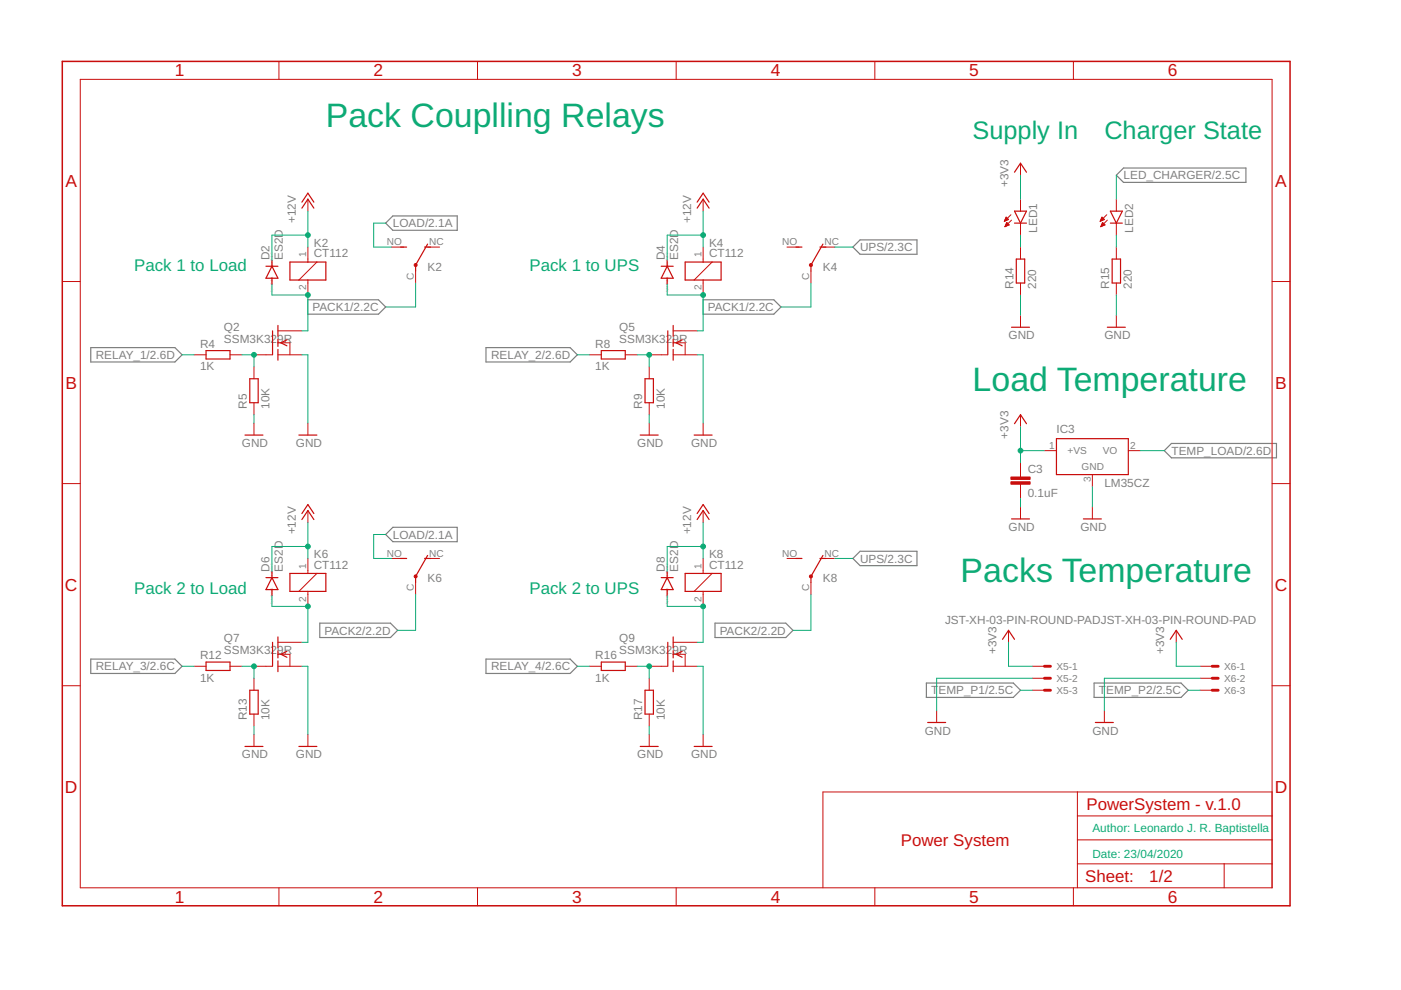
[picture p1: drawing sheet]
<svg xmlns="http://www.w3.org/2000/svg" width="297mm" height="210mm" viewBox="0 0 297 210" stroke-linecap="round" stroke-linejoin="round" font-family="sans-serif">
<defs><g id="words">
<g font-size="7.2" fill="#0dab76">
<text x="69.1" y="27">Pack Couplling Relays</text>
<text x="206.2" y="82.9">Load Temperature</text>
<text x="203.7" y="123.5">Packs Temperature</text>
</g>
<g font-size="5.4" fill="#0dab76">
<text x="206.2" y="29.5">Supply In</text>
<text x="234.1" y="29.5">Charger State</text>
</g>
<g font-size="3.7" fill="#c90d0c">
<text x="37.1" y="16.2">1</text>
<text x="79.2" y="16.2">2</text>
<text x="121.3" y="16.2">3</text>
<text x="163.4" y="16.2">4</text>
<text x="205.5" y="16.2">5</text>
<text x="247.6" y="16.2">6</text>
<text x="13.9" y="39.5">A</text>
<text x="270.4" y="39.5">A</text>
<text x="13.9" y="82.4">B</text>
<text x="270.4" y="82.4">B</text>
<text x="13.8" y="125.2">C</text>
<text x="270.3" y="125.2">C</text>
<text x="13.8" y="168.1">D</text>
<text x="270.3" y="168.1">D</text>
<text x="37.1" y="191.4">1</text>
<text x="79.2" y="191.4">2</text>
<text x="121.3" y="191.4">3</text>
<text x="163.4" y="191.4">4</text>
<text x="205.5" y="191.4">5</text>
<text x="247.6" y="191.4">6</text>
</g>
<g font-size="3.6" fill="#0dab76">
<text x="28.4" y="57.5">Pack 1 to Load</text>
<text x="112.2" y="57.5">Pack 1 to UPS</text>
<text x="28.4" y="126">Pack 2 to Load</text>
<text x="112.2" y="126">Pack 2 to UPS</text>
</g>
<g font-size="3.6" fill="#c90d0c">
<text x="230.3" y="171.7">PowerSystem - v.1.0</text>
<text x="191" y="179.3">Power System</text>
<text x="230.1" y="187.1">Sheet:</text>
<text x="243.7" y="187">1/2</text>
</g>
<g font-size="2.5" fill="#808080">
<text x="213.8" y="39.7" transform="rotate(-90 213.8 39.7)">+3V3</text>
<text x="238.2" y="38">LED_CHARGER/2.5C</text>
<text x="62.7" y="47.3" transform="rotate(-90 62.7 47.3)">+12V</text>
<text x="146.5" y="47.3" transform="rotate(-90 146.5 47.3)">+12V</text>
<text x="66.5" y="52.4">K2</text>
<text x="83.3" y="48.2">LOAD/2.1A</text>
<text x="150.3" y="52.4">K4</text>
<text x="182.3" y="53.3">UPS/2.3C</text>
<text x="219.9" y="49.3" transform="rotate(-90 219.9 49.3)">LED1</text>
<text x="240.2" y="49.3" transform="rotate(-90 240.2 49.3)">LED2</text>
<text x="57.2" y="55.2" transform="rotate(-90 57.2 55.2)">D2</text>
<text x="60" y="55.2" transform="rotate(-90 60 55.2)">ES2D</text>
<text x="66.5" y="54.5">CT112</text>
<text x="90.7" y="57.5">K2</text>
<text x="141" y="55.2" transform="rotate(-90 141 55.2)">D4</text>
<text x="143.8" y="55.2" transform="rotate(-90 143.8 55.2)">ES2D</text>
<text x="150.3" y="54.5">CT112</text>
<text x="174.5" y="57.5">K4</text>
<text x="66.2" y="66">PACK1/2.2C</text>
<text x="150" y="66">PACK1/2.2C</text>
<text x="214.9" y="61.3" transform="rotate(-90 214.9 61.3)">R14</text>
<text x="219.7" y="61.3" transform="rotate(-90 219.7 61.3)">220</text>
<text x="235.2" y="61.3" transform="rotate(-90 235.2 61.3)">R15</text>
<text x="240" y="61.3" transform="rotate(-90 240 61.3)">220</text>
<text x="47.5" y="70.2">Q2</text>
<text x="131.3" y="70.2">Q5</text>
<text x="213.8" y="71.9">GND</text>
<text x="234.1" y="71.9">GND</text>
<text x="20.3" y="76.1">RELAY_1/2.6D</text>
<text x="42.4" y="73.7">R4</text>
<text x="47.5" y="72.7">SSM3K329R</text>
<text x="104.1" y="76.1">RELAY_2/2.6D</text>
<text x="126.2" y="73.7">R8</text>
<text x="131.3" y="72.7">SSM3K329R</text>
<text x="42.4" y="78.5">1K</text>
<text x="126.2" y="78.5">1K</text>
<text x="52.3" y="86.7" transform="rotate(-90 52.3 86.7)">R5</text>
<text x="57.1" y="86.7" transform="rotate(-90 57.1 86.7)">10K</text>
<text x="136.1" y="86.7" transform="rotate(-90 136.1 86.7)">R9</text>
<text x="140.9" y="86.7" transform="rotate(-90 140.9 86.7)">10K</text>
<text x="51.3" y="94.8">GND</text>
<text x="62.7" y="94.8">GND</text>
<text x="135.1" y="94.8">GND</text>
<text x="146.5" y="94.8">GND</text>
<text x="213.8" y="93" transform="rotate(-90 213.8 93)">+3V3</text>
<text x="224" y="91.7">IC3</text>
<text x="217.9" y="100.2">C3</text>
<text x="248.4" y="96.4">TEMP_LOAD/2.6D</text>
<text x="217.9" y="105.3">0.1uF</text>
<text x="234.1" y="103.2">LM35CZ</text>
<text x="62.7" y="113.3" transform="rotate(-90 62.7 113.3)">+12V</text>
<text x="146.5" y="113.3" transform="rotate(-90 146.5 113.3)">+12V</text>
<text x="213.8" y="112.6">GND</text>
<text x="229.1" y="112.6">GND</text>
<text x="66.5" y="118.4">K6</text>
<text x="83.3" y="114.2">LOAD/2.1A</text>
<text x="150.3" y="118.4">K8</text>
<text x="182.3" y="119.3">UPS/2.3C</text>
<text x="57.2" y="121.2" transform="rotate(-90 57.2 121.2)">D6</text>
<text x="60" y="121.2" transform="rotate(-90 60 121.2)">ES2D</text>
<text x="66.5" y="120.6">CT112</text>
<text x="90.7" y="123.5">K6</text>
<text x="141" y="121.2" transform="rotate(-90 141 121.2)">D8</text>
<text x="143.8" y="121.2" transform="rotate(-90 143.8 121.2)">ES2D</text>
<text x="150.3" y="120.6">CT112</text>
<text x="174.5" y="123.5">K8</text>
<text x="47.5" y="136.2">Q7</text>
<text x="68.8" y="134.5">PACK2/2.2D</text>
<text x="131.3" y="136.2">Q9</text>
<text x="152.6" y="134.5">PACK2/2.2D</text>
<text x="200.4" y="132.2">JST-XH-03-PIN-ROUND-PADJST-XH-03-PIN-ROUND-PAD</text>
<text x="20.3" y="142.1">RELAY_3/2.6C</text>
<text x="42.4" y="139.8">R12</text>
<text x="47.5" y="138.7">SSM3K329R</text>
<text x="104.1" y="142.1">RELAY_4/2.6C</text>
<text x="126.2" y="139.8">R16</text>
<text x="131.3" y="138.7">SSM3K329R</text>
<text x="211.3" y="138.7" transform="rotate(-90 211.3 138.7)">+3V3</text>
<text x="246.8" y="138.7" transform="rotate(-90 246.8 138.7)">+3V3</text>
<text x="42.4" y="144.6">1K</text>
<text x="126.2" y="144.6">1K</text>
<text x="197.4" y="147.2">T</text>
<text x="199" y="147.2">EMP_P1/2.5C</text>
<text x="233" y="147.2">T</text>
<text x="234.5" y="147.2">EMP_P2/2.5C</text>
<text x="52.3" y="152.7" transform="rotate(-90 52.3 152.7)">R13</text>
<text x="57.1" y="152.7" transform="rotate(-90 57.1 152.7)">10K</text>
<text x="136.1" y="152.7" transform="rotate(-90 136.1 152.7)">R17</text>
<text x="140.9" y="152.7" transform="rotate(-90 140.9 152.7)">10K</text>
<text x="196.1" y="155.7">GND</text>
<text x="231.6" y="155.7">GND</text>
<text x="51.3" y="160.8">GND</text>
<text x="62.7" y="160.8">GND</text>
<text x="135.1" y="160.8">GND</text>
<text x="146.5" y="160.8">GND</text>
</g>
<g font-size="2.5" fill="#0dab76">
<text x="231.6" y="176.3">Author: Leonardo J. R. Baptistella</text>
<text x="231.6" y="181.9">Date: 23/04/2020</text>
</g>
<g font-size="2.1" fill="#808080">
<text x="82" y="52">NO</text>
<text x="91" y="52">NC</text>
<text x="165.8" y="52">NO</text>
<text x="174.8" y="52">NC</text>
<text x="64.9" y="54.6" transform="rotate(-90 64.9 54.6)">1</text>
<text x="87.8" y="59.4" transform="rotate(-90 87.8 59.4)">C</text>
<text x="148.7" y="54.6" transform="rotate(-90 148.7 54.6)">1</text>
<text x="171.6" y="59.4" transform="rotate(-90 171.6 59.4)">C</text>
<text x="64.9" y="61.5" transform="rotate(-90 64.9 61.5)">2</text>
<text x="148.7" y="61.5" transform="rotate(-90 148.7 61.5)">2</text>
<text x="222.4" y="95.2">1</text>
<text x="239.6" y="95.2">2</text>
<text x="226.3" y="96.3">+VS</text>
<text x="229.3" y="99.6">GND</text>
<text x="233.8" y="96.3">VO</text>
<text x="231.3" y="102.2" transform="rotate(-90 231.3 102.2)">3</text>
<text x="82" y="118">NO</text>
<text x="91" y="118">NC</text>
<text x="165.8" y="118">NO</text>
<text x="174.8" y="118">NC</text>
<text x="64.9" y="120.6" transform="rotate(-90 64.9 120.6)">1</text>
<text x="87.8" y="125.4" transform="rotate(-90 87.8 125.4)">C</text>
<text x="148.7" y="120.6" transform="rotate(-90 148.7 120.6)">1</text>
<text x="171.6" y="125.4" transform="rotate(-90 171.6 125.4)">C</text>
<text x="64.9" y="127.6" transform="rotate(-90 64.9 127.6)">2</text>
<text x="148.7" y="127.6" transform="rotate(-90 148.7 127.6)">2</text>
<text x="224" y="142">X5-1</text>
<text x="259.5" y="142">X6-1</text>
<text x="224" y="144.6">X5-2</text>
<text x="224" y="147.1">X5-3</text>
<text x="259.5" y="144.6">X6-2</text>
<text x="259.5" y="147.1">X6-3</text>
</g>
<g font-size=".6" fill="#ffba08">
<text x="57.8" y="56.9" transform="rotate(-90 57.8 56.9)">SpiceOrder 2</text>
<text x="141.6" y="56.9" transform="rotate(-90 141.6 56.9)">SpiceOrder 2</text>
<text x="57.8" y="61.9" transform="rotate(-90 57.8 61.9)">SpiceOrder 1</text>
<text x="141.6" y="61.9" transform="rotate(-90 141.6 61.9)">SpiceOrder 1</text>
<text x="57.8" y="122.9" transform="rotate(-90 57.8 122.9)">SpiceOrder 2</text>
<text x="141.6" y="122.9" transform="rotate(-90 141.6 122.9)">SpiceOrder 2</text>
<text x="57.8" y="128" transform="rotate(-90 57.8 128)">SpiceOrder 1</text>
<text x="141.6" y="128" transform="rotate(-90 141.6 128)">SpiceOrder 1</text>
</g>
</g></defs>
<g fill="none" stroke="#808080" stroke-width=".25">
<path d="M238.2 35.6h26v3.1h-26l-1.5-1.6zM81.8 47.3l1.5-1.5h13.6v3h-13.6zM182.4 50.9h12v3h-12l-1.6-1.5zM19.2 73.7h17.9l1.5 1.5-1.5 1.6h-17.9zM65.3 63.6h14.9l1.6 1.5-1.6 1.5h-14.9zM103 73.7h17.9l1.5 1.5-1.5 1.6h-17.9zM149.1 63.6h15l1.5 1.5-1.5 1.5h-15zM246.8 95.5l1.6-1.5h22.2v3.1h-22.2zM81.8 113.3l1.5-1.5h13.6v3.1h-13.6zM180.8 118.4l1.6-1.5h12v3h-12zM19.2 139.7h17.9l1.5 1.6-1.5 1.5h-17.9zM67.8 132.1h15l1.5 1.5-1.5 1.6h-15z"/>
<path d="M103 139.7h17.9l1.5 1.6-1.5 1.5h-17.9zM151.6 132.1h15l1.5 1.5-1.5 1.6h-15zM196.4 144.8h18.4l1.6 1.5-1.6 1.6h-18.4zM232 144.8h18.4l1.5 1.5-1.5 1.6h-18.4z"/>
</g>
<g fill="none" stroke="#c90d0c" stroke-width=".25">
<path d="M215.1 36.5l1.3-1.9 1.2 1.9M56.4 56.5h2.5M57.7 56.5l1.2 2.5h-2.5zM57.7 55.2v1.3M57.7 59v1.3M61.5 55.6h7.6v3.8h-7.6zM64 44.1l1.3-1.9 1.2 1.9M64 42.9l1.3-1.9 1.2 1.9M84.9 52.4h1.3M90 52.4h1.3M90.7 51.8l-2.6 4.4v1.3M140.2 56.5h2.5"/>
<path d="M141.5 56.5l1.2 2.5h-2.5zM141.5 55.2v1.3M141.5 59v1.3M145.3 55.6h7.6v3.8h-7.6zM147.8 44.1l1.3-1.9 1.2 1.9M147.8 42.9l1.3-1.9 1.2 1.9M168.8 52.4h1.2M173.8 52.4h1.3M174.5 51.8l-2.6 4.4v1.3M215.1 44.8h2.5l-1.2 2.5zM215.1 47.3h2.5M215.5 54.9h1.8v5.1h-1.8z"/>
<path d="M235.4 47.3h2.6M235.4 44.8h2.6l-1.3 2.5zM235.8 54.9h1.8v5.1h-1.8zM43.7 74.3h5.1v1.8h-5.1zM57.8 70.1v5.1M58.9 69v2.3M58.9 71.9v1.5M58.9 74.1v2.3M60.8 72.1l-1.2 .6 1.2 .6M127.5 74.3h5.1v1.8h-5.1zM141.6 70.1v5.1M142.7 69v2.3"/>
<path d="M142.7 71.9v1.5M142.7 74.1v2.3M144.6 72.1l-1.2 .6 1.2 .6M214.5 69.4h3.8M234.8 69.4h3.8M51.9 92.2h3.9M53 80.3h1.7v5.1h-1.7zM63.4 92.2h3.8M135.7 92.2h3.9M136.8 80.3h1.7v5.1h-1.7zM147.2 92.2h3.8M215.1 89.8l1.3-1.9 1.2 1.9"/>
<path d="M224 93h15.2v7.6h-15.2zM64 110.2l1.3-2 1.2 2M64 108.9l1.3-1.9 1.2 1.9M84.9 118.4h1.3M90 118.4h1.3M90.7 117.8l-2.6 4.4v1.3M147.8 110.2l1.3-2 1.2 2M147.8 108.9l1.3-1.9 1.2 1.9M168.8 118.4h1.2M173.8 118.4h1.3M174.5 117.8l-2.6 4.4v1.3M214.5 110h3.8"/>
<path d="M229.7 110h3.8M56.4 122.5h2.5M57.7 121.2v1.3M57.7 125v1.3M57.7 122.5l1.2 2.5h-2.5zM57.8 136.2v5.1M58.9 135v2.3M58.9 138v1.5M60.8 138.1l-1.2 .6 1.2 .7M61.5 121.6h7.6v3.8h-7.6zM140.2 122.5h2.5M141.5 121.2v1.3"/>
<path d="M141.5 125v1.3M141.5 122.5l1.2 2.5h-2.5zM141.6 136.2v5.1M142.7 135v2.3M142.7 138v1.5M144.6 138.1l-1.2 .6 1.2 .7M145.3 121.6h7.6v3.8h-7.6zM212.6 135.6l1.2-2 1.3 2M248.1 135.6l1.3-2 1.3 2M43.7 140.4h5.1v1.8h-5.1zM51.9 158.3h3.9M53 146.3h1.7v5.1h-1.7z"/>
<path d="M58.9 140.1v2.3M63.4 158.3h3.8M127.5 140.4h5.1v1.8h-5.1zM135.7 158.3h3.9M136.8 146.3h1.7v5.1h-1.7zM142.7 140.1v2.3M147.2 158.3h3.8M196.7 153.2h3.8M232.2 153.2h3.9"/>
</g>
<g fill="none" stroke="#c90d0c" stroke-width=".21">
<path d="M17 16.8h252.7v171.4h-252.7zM59.1 13v3.8M101.2 13v3.8M143.4 13v3.8M185.5 13v3.8M227.6 13v3.8M216.4 34.6v2.5M13.2 59.7h3.8M65.3 42.2v2.6M65.3 52.4v3.2M65.3 59.4v3.1M67.2 55.6l-3.8 3.8"/>
<path d="M83 52.4h2.6M88.1 57.5v2.5M90.7 52.4h2.5M149.1 42.2v2.6M149.1 52.4v3.2M149.1 59.4v3.1M151 55.6l-3.8 3.8M166.9 52.4h2.5M171.9 57.5v2.5M174.5 52.4h2.5M213 46.8h.2M213 46.7h.4"/>
<path d="M213.1 46.6h.6M213.1 48h.1M213.1 47.9h.3M213.1 46.5h.7M213.2 46.4h.4M213.2 47.8h.5M213.2 46.2h.3M213.2 47.7h.8M213.3 46.1h.1M213.3 47.6h.5M213.3 46l.5 .5-.9 .4zM213.3 47.4h.4"/>
<path d="M213.4 47.3h.2M213.4 47.2l-.3 .9M213.4 47.2l.6 .5-.9 .4M213.4 47.2h.1M214.3 45.5l-1.4 1.4M214.5 46.7l-1.4 1.4M216.4 42.2v2.6M216.4 47.3v2.5M216.4 52.4v2.5M233.3 46.8h.2M233.3 46.7h.5M233.4 46.6h.6"/>
<path d="M233.4 48h.1M233.4 46.5h.7M233.4 47.9h.3M233.5 46.4h.5M233.5 47.8h.5M233.6 46.2h.2M233.6 47.7h.7M233.6 47.6h.5M233.6 46.1h.1M233.6 46l.5 .5-.8 .4zM233.7 47.4h.3M233.7 47.3h.2"/>
<path d="M233.8 47.2h.1M233.8 47.2l-.4 .9M233.8 47.2l.5 .5-.9 .4M234.7 45.5l-1.4 1.4M234.8 46.7l-1.4 1.4M236.7 42.2v2.6M236.7 47.3v2.5M236.7 52.4v2.5M269.7 59.7h3.8M41.1 75.2h2.6M48.8 75.2h2.5M53.8 75.2h3.9"/>
<path d="M53.8 77.8v2.5M58.9 75.2h5.1M58.9 72.7h2.6v2.5M58.9 70.1h5.1M124.9 75.2h2.6M132.6 75.2h2.5M137.6 75.2h3.9M137.6 77.8v2.5M142.7 75.2h5.1M142.7 72.7h2.6v2.5M142.7 70.1h5.1M216.4 60v2.5"/>
<path d="M216.4 66.9v2.5M236.7 60v2.5M236.7 66.9v2.5M53.8 85.4v2.5M53.8 89.7v2.5M65.3 89.7v2.5M137.6 85.4v2.5M137.6 89.7v2.5M149.1 89.7v2.5M216.4 87.9v2.6M216.4 98.1v3M221.4 95.5h2.6"/>
<path d="M239.2 95.5h2.6M13.2 102.5h3.8M65.3 108.2v2.6M65.3 118.4v3.2M83 118.4h2.6M90.7 118.4h2.5M149.1 108.2v2.6M149.1 118.4v3.2M166.9 118.4h2.5M174.5 118.4h2.5M216.4 102.7v3M216.4 107.5v2.5"/>
<path d="M231.6 100.6v2.6M231.6 107.5v2.5M269.7 102.5h3.8M58.9 138.7h2.6v2.6M58.9 136.2h5.1M65.3 125.4v3.2M67.2 121.6l-3.8 3.8M88.1 123.5v2.5M142.7 138.7h2.6v2.6M142.7 136.2h5.1M149.1 125.4v3.2M151 121.6l-3.8 3.8"/>
<path d="M171.9 123.5v2.5M213.8 133.6v2.6M249.4 133.6v2.6M13.2 145.4h3.8M41.1 141.3h2.6M48.8 141.3h2.5M53.8 143.8v2.5M53.8 151.4v2.5M53.8 155.7v2.6M53.8 141.3h3.9M58.9 141.3h5.1M65.3 155.7v2.6"/>
<path d="M124.9 141.3h2.6M132.6 141.3h2.5M137.6 143.8v2.5M137.6 151.4v2.5M137.6 155.7v2.6M137.6 141.3h3.9M142.7 141.3h5.1M149.1 155.7v2.6M198.6 150.7v2.5M218.9 141.3h2.5M218.9 143.8h2.5M218.9 146.3h2.5"/>
<path d="M234.1 150.7v2.5M254.5 141.3h2.5M254.5 143.8h2.5M254.5 146.3h2.5M269.7 145.4h3.8M228.4 167.9v20.3M228.4 178.1h41.3M228.4 173h41.3M269.7 167.9h-95.2v20.3M59.1 188.2v3.8M101.2 188.2v3.8M143.4 188.2v3.8"/>
<path d="M185.5 188.2v3.8M227.6 188.2v3.8M228.4 183.2h41.3M259.5 183.2v5"/>
</g>
<g fill="#c90d0c" stroke="#c90d0c" stroke-width=".21">
<circle cx="88.1" cy="56.2" r=".33"/>
<circle cx="171.9" cy="56.2" r=".33"/>
<circle cx="88.1" cy="122.2" r=".33"/>
<circle cx="171.9" cy="122.2" r=".33"/>
</g>
<path d="M221.4 141.3h1.3M221.4 143.8h1.3M221.4 146.3h1.3M257 141.3h1.3M257 143.8h1.3M257 146.3h1.3" fill="none" stroke="#c90d0c" stroke-width=".61"/>
<g fill="#c90d0c" stroke="#c90d0c" stroke-width=".21">
<path d="M214.3 102.2h4.1v.5h-4.1z"/>
<path d="M214.3 101.1h4.1v.5h-4.1z"/>
</g>
<path d="M13.2 13h260.3v179h-260.3z" fill="none" stroke="#c90d0c" stroke-width=".32"/>
<g fill="none" stroke="#0dab76" stroke-width=".21">
<path d="M216.4 37.1v5.1M236.7 37.1v5.1M65.3 44.8v7.6M65.3 49.8h-7.6v5.4M81.8 47.3h-2.6v5.1h3.8M149.1 44.8v7.6M149.1 49.8h-7.6v5.4M177 52.4h3.8M216.4 49.8v2.6M236.7 49.8v2.6M38.6 75.2h2.5M51.3 75.2h2.5v2.6"/>
<path d="M57.7 60.3v2.2h7.6v7.6h-1.3M64 75.2h1.3v14.5M88.1 60v5.1h-6.3M122.4 75.2h2.5M135.1 75.2h2.5v2.6M141.5 60.3v2.2h7.6v7.6h-1.3M147.8 75.2h1.3v14.5M171.9 60v5.1h-6.3M216.4 62.5v4.4M236.7 62.5v4.4M53.8 87.9v1.8M137.6 87.9v1.8"/>
<path d="M216.4 90.5v7.6M216.4 95.5h5M241.8 95.5h5M65.3 110.8v7.6M65.3 115.9h-7.6v5.3M81.8 113.3h-2.6v5.1h3.8M149.1 110.8v7.6M149.1 115.9h-7.6v5.3M177 118.4h3.8M216.4 105.7v1.8M231.6 103.2v4.3M57.7 126.3v2.3h7.6v7.6h-1.3"/>
<path d="M88.1 126v7.6h-3.8M141.5 126.3v2.3h7.6v7.6h-1.3M171.9 126v7.6h-3.8M213.8 136.2v5.1h5.1M249.4 136.2v5.1h5.1M38.6 141.3h2.5M51.3 141.3h2.5v2.5M53.8 153.9v1.8M64 141.3h1.3v14.4M122.4 141.3h2.5M135.1 141.3h2.5v2.5M137.6 153.9v1.8"/>
<path d="M147.8 141.3h1.3v14.4M216.4 146.3h2.5M218.9 143.8h-20.3v6.9M251.9 146.3h2.6M254.5 143.8h-20.4v6.9"/>
</g>
<g fill="#0dab76" stroke="#0dab76" stroke-width=".21">
<circle cx="65.3" cy="49.8" r=".51"/>
<circle cx="149.1" cy="49.8" r=".51"/>
<circle cx="65.3" cy="115.9" r=".51"/>
<circle cx="149.1" cy="115.9" r=".51"/>
<circle cx="53.8" cy="75.2" r=".51"/>
<circle cx="65.3" cy="62.5" r=".51"/>
<circle cx="137.6" cy="75.2" r=".51"/>
<circle cx="149.1" cy="62.5" r=".51"/>
<circle cx="53.8" cy="141.3" r=".51"/>
<circle cx="65.3" cy="128.6" r=".51"/>
<circle cx="137.6" cy="141.3" r=".51"/>
<circle cx="149.1" cy="128.6" r=".51"/>
<circle cx="216.4" cy="95.5" r=".51"/>
</g>
<use href="#words"/>
</svg>
